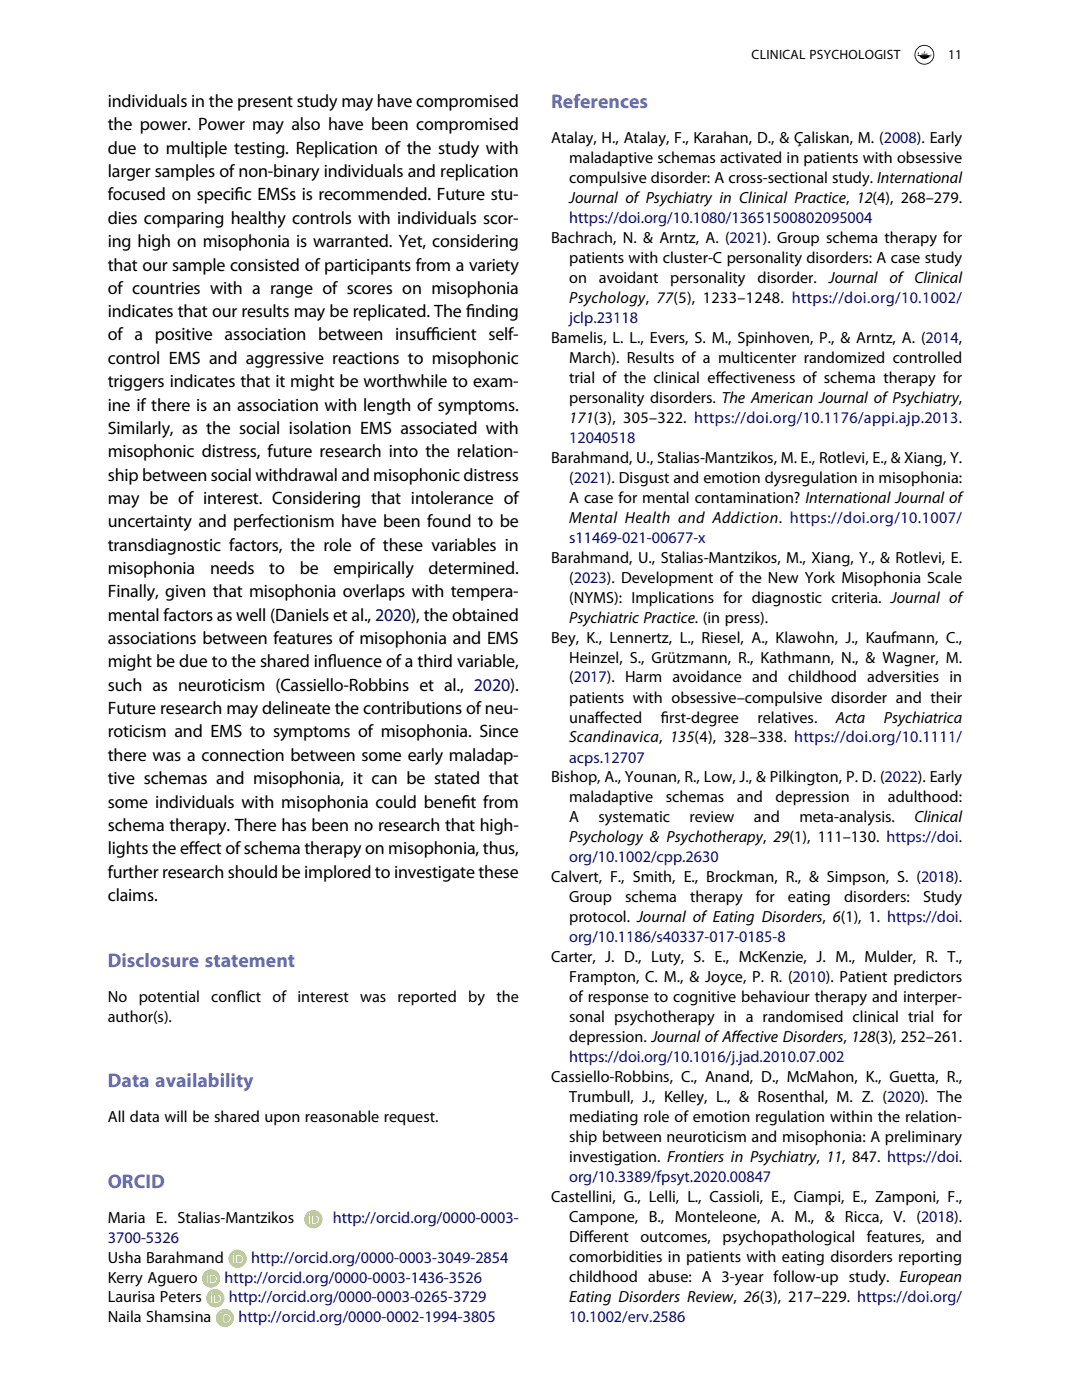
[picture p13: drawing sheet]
<svg xmlns="http://www.w3.org/2000/svg" width="210mm" height="275mm" viewBox="0 0 210 275" stroke-linecap="round" stroke-linejoin="round" font-family="sans-serif">
<defs><g id="words">
<g font-size="3.9" fill="#5e6cb3">
<text x="108.2" y="21.1">References</text>
<text x="21.2" y="189.9">Disclosure statement</text>
<text x="21.2" y="213.6">Data availability</text>
<text x="21.2" y="233.4">ORCID</text>
</g>
<g font-size="3.5">
<text x="21.2" y="21">individuals in the present study may have compromised</text>
<text x="21.2" y="25.6">the power. Power may also have been compromised</text>
<text x="21.2" y="30.2">due to multiple testing. Replication of the study with</text>
<text x="21.2" y="34.8">larger samples of non-binary individuals and replication</text>
<text x="21.2" y="39.4">focused on specif</text>
<text x="46" y="39.4">ic EMSs is recommended. Future stu-</text>
<text x="21.2" y="44">dies comparing healthy controls with individuals scor-</text>
<text x="21.2" y="48.5">ing high on misophonia is warranted. Yet, considering</text>
<text x="21.2" y="53.1">that our sample consisted of participants from a variety</text>
<text x="21.2" y="57.7">of countries with a range of scores on misophonia</text>
<text x="21.2" y="62.3">indicates that our results may be replicated. The f</text>
<text x="91.5" y="62.3">inding</text>
<text x="21.2" y="66.9">of a positive association between insuf</text>
<text x="21.2" y="71.5">control EMS and aggressive reactions to misophonic</text>
<text x="83.6" y="66.9">f</text>
<text x="83.6" y="66.9">icient self-</text>
<text x="21.2" y="76.1">triggers indicates that it might be worthwhile to exam-</text>
<text x="21.2" y="80.6">ine if there is an association with length of symptoms.</text>
<text x="21.2" y="85.2">Similarly, as the social isolation EMS associated with</text>
<text x="21.2" y="89.8">misophonic distress, future research into the relation-</text>
<text x="21.2" y="94.4">ship between social withdrawal and misophonic distress</text>
<text x="21.2" y="99">may be of interest. Considering that intolerance of</text>
<text x="21.2" y="103.6">uncertainty and perfectionism have been found to be</text>
<text x="21.2" y="108.2">transdiagnostic factors, the role of these variables in</text>
<text x="21.2" y="112.8">misophonia</text>
<text x="41.2" y="112.8">needs</text>
<text x="52.9" y="112.8">to</text>
<text x="58.8" y="112.8">be</text>
<text x="65.4" y="112.8">empirically</text>
<text x="84.1" y="112.8">determined.</text>
<text x="21.2" y="117.3">Finally, given that misophonia overlaps with tempera-</text>
<text x="21.2" y="121.9">mental factors as well (Daniels et al., 2020), the obtained</text>
<text x="21.2" y="126.5">associations between features of misophonia and EMS</text>
<text x="21.2" y="131.1">might be due to the shared inf</text>
<text x="64.3" y="131.1">luence of a third variable,</text>
<text x="21.2" y="135.7">such as neuroticism (Cassiello-Robbins et al., 2020).</text>
<text x="21.2" y="140.3">Future research may delineate the contributions of neu-</text>
<text x="21.2" y="144.9">roticism and EMS to symptoms of misophonia. Since</text>
<text x="21.2" y="149.4">there was a connection between some early maladap-</text>
<text x="21.2" y="154">tive schemas and misophonia, it can be stated that</text>
<text x="21.2" y="158.6">some individuals with misophonia could benef</text>
<text x="90.6" y="158.6">it from</text>
<text x="21.2" y="163.2">schema therapy. There has been no research that high-</text>
<text x="21.2" y="167.8">lights the ef</text>
<text x="37.1" y="167.8">fect ofschema therapy on misophonia, thus,</text>
<text x="21.2" y="172.4">further research should be implored to investigate these</text>
<text x="21.2" y="177">claims.</text>
</g>
<g font-size="3.2">
<text x="108.2" y="28.1">Atalay, H., Atalay, F., Karahan, D., &amp; Çaliskan, M. (2008). Early</text>
<text x="111.7" y="32">maladaptive schemas activated in patients with obsessive</text>
<text x="111.7" y="35.9">compulsive disorder: A cross-sectional study. International</text>
<text x="111.7" y="39.8">Journal of Psychiatry in Clinical Practice, 12(4), 268–279.</text>
<text x="108.2" y="47.7">Bachrach, N. &amp; Arntz, A. (2021). Group schema therapy for</text>
<text x="111.7" y="51.6">patients with cluster-C personality disorders: A case study</text>
<text x="111.7" y="55.5">on</text>
<text x="111.7" y="59.5">Psychology, 77(5), 1233–1248. https://doi.org/10.1002/</text>
<text x="117.5" y="55.5">avoidant</text>
<text x="131.6" y="55.5">personality</text>
<text x="148.7" y="55.5">disorder.</text>
<text x="162.7" y="55.5">Journal</text>
<text x="174.6" y="55.5">of Clinical</text>
<text x="108.2" y="67.3">Bamelis, L. L., Evers, S. M., Spinhoven, P., &amp; Arntz, A. (2014,</text>
<text x="111.7" y="71.2">March). Results of a multicenter randomized controlled</text>
<text x="111.7" y="75.2">trial of the clinical ef</text>
<text x="140.5" y="75.2">fectiveness of schema therapy for</text>
<text x="111.7" y="79.1">personality disorders. The American Journal of Psychiatry,</text>
<text x="111.7" y="83">171(3), 305–322. https://doi.org/10.1176/appi.ajp.2013.</text>
<text x="108.2" y="90.9">Barahmand, U., Stalias-Mantzikos, M. E., Rotlevi, E., &amp; Xiang, Y.</text>
<text x="111.7" y="94.8">(2021). Disgust and emotion dysregulation in misophonia:</text>
<text x="111.7" y="98.7">A case for mental contamination? International Journal of</text>
<text x="111.7" y="102.7">Mental Health and Addiction. https://doi.org/10.1007/</text>
<text x="108.2" y="110.5">Barahmand, U., Stalias-Mantzikos, M., Xiang, Y., &amp; Rotlevi, E.</text>
<text x="111.7" y="114.4">(2023). Development of the New York Misophonia Scale</text>
<text x="111.7" y="118.4">(NYMS): Implications for diagnostic criteria. Journal of</text>
<text x="111.7" y="122.3">Psychiatric Practice. (in press).</text>
<text x="108.2" y="126.2">Bey, K., Lennertz, L., Riesel, A., Klawohn, J., Kaufmann, C.,</text>
<text x="111.7" y="130.1">Heinzel, S., Grützmann, R., Kathmann, N., &amp; Wagner, M.</text>
<text x="111.7" y="134.1">(2017). Harm avoidance and childhood adversities in</text>
<text x="111.7" y="138">patients with obsessive–compulsive disorder and their</text>
<text x="111.7" y="141.9">unaf</text>
<text x="116.7" y="141.9">fected</text>
<text x="129.7" y="141.9">f</text>
<text x="129.7" y="141.9">irst-degree</text>
<text x="148.7" y="141.9">relatives.</text>
<text x="164" y="141.9">Acta</text>
<text x="173.5" y="141.9">Psychiatrica</text>
<text x="111.7" y="145.8">Scandinavica, 135(4), 328–338. https://doi.org/10.1111/</text>
<text x="108.2" y="153.7">Bishop, A., Younan, R., Low, J., &amp; Pilkington, P. D. (2022). Early</text>
<text x="111.7" y="157.6">maladaptive</text>
<text x="111.7" y="161.5">A</text>
<text x="117.5" y="161.5">systematic</text>
<text x="130.7" y="157.6">schemas</text>
<text x="135.3" y="161.5">review</text>
<text x="144.6" y="157.6">and</text>
<text x="148" y="161.5">and</text>
<text x="152.2" y="157.6">depression</text>
<text x="156.9" y="161.5">meta-analysis.</text>
<text x="169.3" y="157.6">in</text>
<text x="174.3" y="157.6">adulthood:</text>
<text x="179.5" y="161.5">Clinical</text>
<text x="111.7" y="165.5">Psychology &amp; Psychotherapy, 29(1), 111–130. https://doi.</text>
<text x="108.2" y="173.3">Calvert, F., Smith, E., Brockman, R., &amp; Simpson, S. (2018).</text>
<text x="111.7" y="177.3">Group</text>
<text x="122.7" y="177.3">schema</text>
<text x="135.5" y="177.3">therapy</text>
<text x="148.3" y="177.3">for</text>
<text x="154.6" y="177.3">eating</text>
<text x="165.7" y="177.3">disorders:</text>
<text x="181.2" y="177.3">Study</text>
<text x="111.7" y="181.2">protocol. Journal of Eating Disorders, 6(1), 1. https://doi.</text>
<text x="108.2" y="189">Carter, J. D., Luty, S. E., McKenzie, J. M., Mulder, R. T.,</text>
<text x="21.2" y="196.8">No</text>
<text x="27.2" y="196.8">potential conf</text>
<text x="46.4" y="196.8">lict</text>
<text x="53.5" y="196.8">of interest was reported</text>
<text x="91.9" y="196.8">by the</text>
<text x="111.7" y="193">Frampton, C. M., &amp; Joyce, P. R. (2010). Patient predictors</text>
<text x="111.7" y="196.9">of response to cognitive behaviour therapy and interper-</text>
<text x="21.2" y="200.7">author(s).</text>
<text x="111.7" y="200.8">sonal psychotherapy in a randomised clinical trial for</text>
<text x="111.7" y="204.7">depression. Journal of Af</text>
<text x="143.6" y="204.7">fective Disorders, 128(3), 252–261.</text>
<text x="108.2" y="212.6">Cassiello-Robbins, C., Anand, D., McMahon, K., Guetta, R.,</text>
<text x="21.2" y="220.5">All data will be shared upon reasonable request.</text>
<text x="111.7" y="216.5">Trumbull, J., Kelley, L., &amp; Rosenthal, M. Z. (2020). The</text>
<text x="111.7" y="220.4">mediating role of emotion regulation within the relation-</text>
<text x="111.7" y="224.4">ship between neuroticism and misophonia: A preliminary</text>
<text x="111.7" y="228.3">investigation. Frontiers in Psychiatry, 11, 847. https://doi.</text>
<text x="108.2" y="236.1">Castellini, G., Lelli, L., Cassioli, E., Ciampi, E., Zamponi, F.,</text>
<text x="21.2" y="240.3">Maria E. Stalias-Mantzikos</text>
<text x="111.7" y="240.1">Campone, B., Monteleone, A. M., &amp; Ricca, V. (2018).</text>
<text x="111.7" y="244">Dif</text>
<text x="114.6" y="244">ferent</text>
<text x="125.7" y="244">outcomes,</text>
<text x="141.8" y="244">psychopathological</text>
<text x="170.1" y="244">features,</text>
<text x="183.7" y="244">and</text>
<text x="21.2" y="248.1">Usha Barahmand</text>
<text x="21.2" y="251.9">Kerry Aguero</text>
<text x="111.7" y="247.9">comorbidities in patients with eating disorders reporting</text>
<text x="111.7" y="251.8">childhood abuse: A 3-year follow-up study. European</text>
<text x="21.2" y="255.8">Laurisa Peters</text>
<text x="111.7" y="255.8">Eating Disorders Review, 26(3), 217–229. https://doi.org/</text>
<text x="21.2" y="259.7">Naila Shamsina</text>
</g>
<g font-size="3.2" fill="#000080">
<text x="111.7" y="43.8">https://doi.org/10.1080/13651500802095004</text>
<text x="111.7" y="63.4">jclp.23118</text>
<text x="111.7" y="87">12040518</text>
<text x="111.7" y="106.6">s11469-021-00677-x</text>
<text x="111.7" y="149.8">acps.12707</text>
<text x="111.7" y="169.4">org/10.1002/cpp.2630</text>
<text x="111.7" y="185.1">org/10.1186/s40337-017-0185-8</text>
<text x="111.7" y="208.7">https://doi.org/10.1016/j.jad.2010.07.002</text>
<text x="111.7" y="232.2">org/10.3389/fpsyt.2020.00847</text>
<text x="21.2" y="244.2">3700-5326</text>
<text x="65.3" y="240.3">http://orcid.org/0000-0003-</text>
<text x="44.1" y="251.9">http://orcid.org/0000-0003-1436-3526</text>
<text x="49.3" y="248.1">http://orcid.org/0000-0003-3049-2854</text>
<text x="44.9" y="255.8">http://orcid.org/0000-0003-0265-3729</text>
<text x="46.8" y="259.7">http://orcid.org/0000-0002-1994-3805</text>
<text x="111.7" y="259.7">10.1002/erv.2586</text>
</g>
<g font-size="2.6">
<text x="147.5" y="11.6">CLINICAL PSYCHOLOGIST</text>
<text x="186.1" y="11.6">11</text>
</g>
</g></defs>
<g fill="#a4ce37">
<path d="M61.4 239a.69 .69 0 0 1 1 .6 .69 .69 0 0 1-1 .6zM61.2 238.7v1.7a1.07 1.07 0 0 0 1.5-.8 .8 .8 0 0 0-.9-.9zM60.6 238.7v1.7h.2v-1.7zM60.6 238.4a.16 .16 0 0 0 .3 0 .16 .16 0 0 0-.3 0zM59.7 239.5a1.8 1.8 0 0 1 3.6 0 1.8 1.8 0 0 1-3.6 0z"/>
<path d="M46.5 246.7a.69 .69 0 0 1 1 .6 .69 .69 0 0 1-1 .7zM46.3 246.5v1.7a1.07 1.07 0 0 0 1.5-.9 .8 .8 0 0 0-.9-.8zM45.8 246.5v1.7h.2v-1.7zM45.7 246.2a.16 .16 0 0 0 .3 0 .16 .16 0 0 0-.3 0zM44.9 247.3a1.76 1.76 0 0 1 3.5 0 1.76 1.76 0 0 1-3.5 0z"/>
<path d="M41.3 250.6a.69 .69 0 0 1 1 .6 .69 .69 0 0 1-1 .6zM41.1 250.4v1.6a1.07 1.07 0 0 0 1.5-.8 .8 .8 0 0 0-.9-.8zM40.6 250.4v1.6h.2v-1.6zM40.5 250.1a.16 .16 0 0 0 .3 0 .16 .16 0 0 0-.3 0zM39.7 251.1a1.76 1.76 0 0 1 3.5 0 1.76 1.76 0 0 1-3.5 0z"/>
<path d="M42.2 254.5a.69 .69 0 0 1 1 .6 .69 .69 0 0 1-1 .6zM42 254.3v1.6a1.07 1.07 0 0 0 1.4-.8 .8 .8 0 0 0-.9-.8zM41.4 254.3v1.6h.2v-1.6zM41.3 254a.2 .2 0 0 0 .4 0 .2 .2 0 0 0-.4 0zM40.5 255a1.76 1.76 0 0 1 3.5 0 1.76 1.76 0 0 1-3.5 0z"/>
<path d="M44.1 258.4a.69 .69 0 0 1 1 .6 .69 .69 0 0 1-1 .6zM43.8 258.1v1.7a1.07 1.07 0 0 0 1.5-.8 .8 .8 0 0 0-.9-.9zM43.3 258.1v1.7h.2v-1.7zM43.2 257.8a.16 .16 0 0 0 .3 0 .16 .16 0 0 0-.3 0zM42.4 258.9a1.76 1.76 0 0 1 3.5 0 1.76 1.76 0 0 1-3.5 0z"/>
</g>
<g fill="#000">
<path d="M180.2 10.1v.6l-.1-.2zM180.8 10.6h1.3zM180.9 10.7h1.1zM181.4 10.2l.2-.2-.2 .5-.1-.2z"/>
<path d="M179.6 10.8a1.8 1.8 0 0 1 3.6 0 1.8 1.8 0 0 1-3.6 0zM179.5 10.8a1.95 1.95 0 0 0 3.9 0 1.95 1.95 0 0 0-3.9 0z"/>
<path d="M182.5 10.9l.2-.1-.4 .4zM180 10.8l.1 .2h.4a1.12 1.12 0 0 0 1.7 .3 .67 .67 0 0 0 .6-.6l-.4 .1z"/>
</g>
<use href="#words"/>
</svg>
